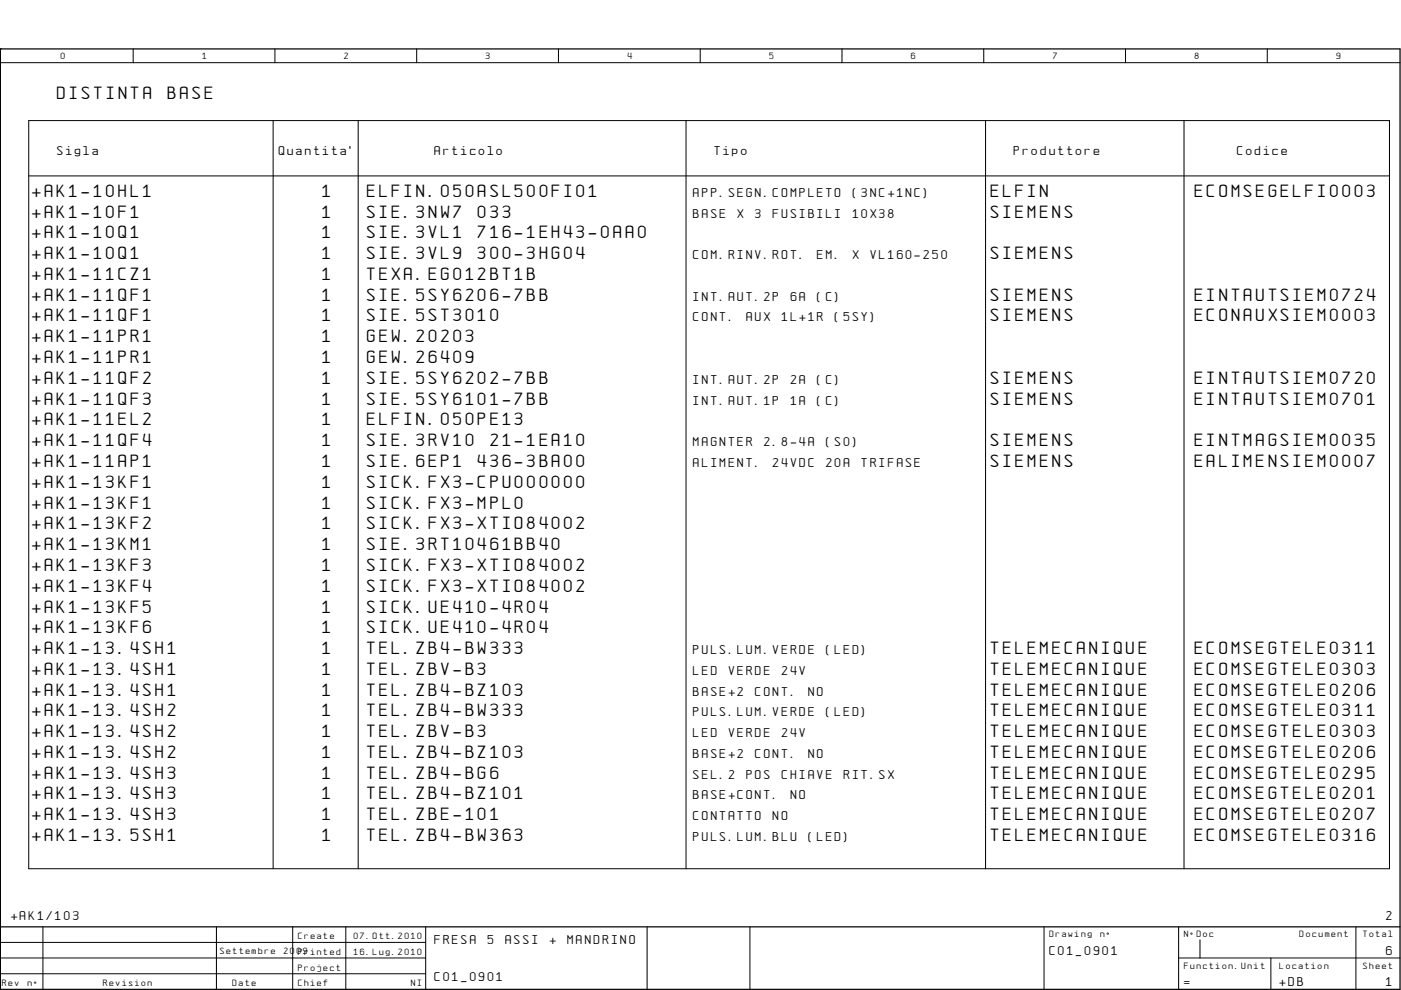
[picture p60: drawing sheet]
<svg xmlns="http://www.w3.org/2000/svg" width="297mm" height="210mm" viewBox="0 0 297 210" stroke-linecap="round" stroke-linejoin="round" font-family="sans-serif">
<defs><g id="words">
<g font-size="3">
<text x="12.1" y="21">DISTINTA</text>
<text x="35.6" y="21">BASE</text>
<text x="6.9" y="41.7">+AK1-10HL1</text>
<text x="68.4" y="41.7">1</text>
<text x="77.8" y="41.7">ELFIN.050ASL500FI01</text>
<text x="210.1" y="41.7">ELFIN</text>
<text x="253.3" y="41.7">ECOMSEGELFI0003</text>
<text x="6.9" y="46.1">+AK1-10F1</text>
<text x="68.4" y="46.1">1</text>
<text x="77.8" y="46.1">SIE.3NW7</text>
<text x="101.3" y="46.1">033</text>
<text x="210.1" y="46.1">SIEMENS</text>
<text x="6.9" y="50.5">+AK1-10Q1</text>
<text x="68.4" y="50.5">1</text>
<text x="77.8" y="50.5">SIE.3VL1</text>
<text x="101.3" y="50.5">716-1EH43-0AA0</text>
<text x="6.9" y="54.9">+AK1-10Q1</text>
<text x="6.9" y="59.4">+AK1-11CZ1</text>
<text x="68.4" y="54.9">1</text>
<text x="68.4" y="59.4">1</text>
<text x="77.8" y="54.9">SIE.3VL9</text>
<text x="77.8" y="59.4">TEXA.EG012BT1B</text>
<text x="101.3" y="54.9">300-3HG04</text>
<text x="210.1" y="54.9">SIEMENS</text>
<text x="6.9" y="63.8">+AK1-11QF1</text>
<text x="68.4" y="63.8">1</text>
<text x="77.8" y="63.8">SIE.5SY6206-7BB</text>
<text x="210.1" y="63.8">SIEMENS</text>
<text x="253.3" y="63.8">EINTAUTSIEM0724</text>
<text x="6.9" y="68.2">+AK1-11QF1</text>
<text x="68.4" y="68.2">1</text>
<text x="77.8" y="68.2">SIE.5ST3010</text>
<text x="210.1" y="68.2">SIEMENS</text>
<text x="253.3" y="68.2">ECONAUXSIEM0003</text>
<text x="6.9" y="72.6">+AK1-11PR1</text>
<text x="6.9" y="77">+AK1-11PR1</text>
<text x="68.4" y="72.6">1</text>
<text x="68.4" y="77">1</text>
<text x="77.8" y="72.6">GEW.20203</text>
<text x="77.8" y="77">GEW.26409</text>
<text x="6.9" y="81.4">+AK1-11QF2</text>
<text x="68.4" y="81.4">1</text>
<text x="77.8" y="81.4">SIE.5SY6202-7BB</text>
<text x="210.1" y="81.4">SIEMENS</text>
<text x="253.3" y="81.4">EINTAUTSIEM0720</text>
<text x="6.9" y="85.8">+AK1-11QF3</text>
<text x="68.4" y="85.8">1</text>
<text x="77.8" y="85.8">SIE.5SY6101-7BB</text>
<text x="210.1" y="85.8">SIEMENS</text>
<text x="253.3" y="85.8">EINTAUTSIEM0701</text>
<text x="6.9" y="90.2">+AK1-11EL2</text>
<text x="6.9" y="94.6">+AK1-11QF4</text>
<text x="68.4" y="90.2">1</text>
<text x="68.4" y="94.6">1</text>
<text x="77.8" y="90.2">ELFIN.050PE13</text>
<text x="77.8" y="94.6">SIE.3RV10</text>
<text x="104" y="94.6">21-1EA10</text>
<text x="210.1" y="94.6">SIEMENS</text>
<text x="253.3" y="94.6">EINTMAGSIEM0035</text>
<text x="6.9" y="99">+AK1-11AP1</text>
<text x="68.4" y="99">1</text>
<text x="77.8" y="99">SIE.6EP1</text>
<text x="101.3" y="99">436-3BA00</text>
<text x="210.1" y="99">SIEMENS</text>
<text x="253.3" y="99">EALIMENSIEM0007</text>
<text x="6.9" y="103.4">+AK1-13KF1</text>
<text x="6.9" y="107.8">+AK1-13KF1</text>
<text x="68.4" y="103.4">1</text>
<text x="68.4" y="107.8">1</text>
<text x="77.8" y="103.4">SICK.FX3-CPU000000</text>
<text x="77.8" y="107.8">SICK.FX3-MPL0</text>
<text x="6.9" y="112.2">+AK1-13KF2</text>
<text x="68.4" y="112.2">1</text>
<text x="77.8" y="112.2">SICK.FX3-XTIO84002</text>
<text x="6.9" y="116.6">+AK1-13KM1</text>
<text x="68.4" y="116.6">1</text>
<text x="77.8" y="116.6">SIE.3RT10461BB40</text>
<text x="6.9" y="121">+AK1-13KF3</text>
<text x="6.9" y="125.5">+AK1-13KF4</text>
<text x="68.4" y="121">1</text>
<text x="68.4" y="125.5">1</text>
<text x="77.8" y="121">SICK.FX3-XTIO84002</text>
<text x="77.8" y="125.5">SICK.FX3-XTIO84002</text>
<text x="6.9" y="129.9">+AK1-13KF5</text>
<text x="68.4" y="129.9">1</text>
<text x="77.8" y="129.9">SICK.UE410-4R04</text>
<text x="6.9" y="134.3">+AK1-13KF6</text>
<text x="68.4" y="134.3">1</text>
<text x="77.8" y="134.3">SICK.UE410-4R04</text>
<text x="6.9" y="138.7">+AK1-13.4SH1</text>
<text x="6.9" y="143.1">+AK1-13.4SH1</text>
<text x="68.4" y="138.7">1</text>
<text x="68.4" y="143.1">1</text>
<text x="77.8" y="138.7">TEL.ZB4-BW333</text>
<text x="77.8" y="143.1">TEL.ZBV-B3</text>
<text x="210.1" y="138.7">TELEMECANIQUE</text>
<text x="210.1" y="143.1">TELEMECANIQUE</text>
<text x="253.3" y="138.7">ECOMSEGTELE0311</text>
<text x="253.3" y="143.1">ECOMSEGTELE0303</text>
<text x="6.9" y="147.5">+AK1-13.4SH1</text>
<text x="68.4" y="147.5">1</text>
<text x="77.8" y="147.5">TEL.ZB4-BZ103</text>
<text x="210.1" y="147.5">TELEMECANIQUE</text>
<text x="253.3" y="147.5">ECOMSEGTELE0206</text>
<text x="6.9" y="151.9">+AK1-13.4SH2</text>
<text x="68.4" y="151.9">1</text>
<text x="77.8" y="151.9">TEL.ZB4-BW333</text>
<text x="210.1" y="151.9">TELEMECANIQUE</text>
<text x="253.3" y="151.9">ECOMSEGTELE0311</text>
<text x="6.9" y="156.3">+AK1-13.4SH2</text>
<text x="6.9" y="160.7">+AK1-13.4SH2</text>
<text x="68.4" y="156.3">1</text>
<text x="68.4" y="160.7">1</text>
<text x="77.8" y="156.3">TEL.ZBV-B3</text>
<text x="77.8" y="160.7">TEL.ZB4-BZ103</text>
<text x="210.1" y="156.3">TELEMECANIQUE</text>
<text x="210.1" y="160.7">TELEMECANIQUE</text>
<text x="253.3" y="156.3">ECOMSEGTELE0303</text>
<text x="253.3" y="160.7">ECOMSEGTELE0206</text>
<text x="6.9" y="165.1">+AK1-13.4SH3</text>
<text x="68.4" y="165.1">1</text>
<text x="77.8" y="165.1">TEL.ZB4-BG6</text>
<text x="210.1" y="165.1">TELEMECANIQUE</text>
<text x="253.3" y="165.1">ECOMSEGTELE0295</text>
<text x="6.9" y="169.5">+AK1-13.4SH3</text>
<text x="6.9" y="173.9">+AK1-13.4SH3</text>
<text x="68.4" y="169.5">1</text>
<text x="68.4" y="173.9">1</text>
<text x="77.8" y="169.5">TEL.ZB4-BZ101</text>
<text x="77.8" y="173.9">TEL.ZBE-101</text>
<text x="210.1" y="169.5">TELEMECANIQUE</text>
<text x="210.1" y="173.9">TELEMECANIQUE</text>
<text x="253.3" y="169.5">ECOMSEGTELE0201</text>
<text x="253.3" y="173.9">ECOMSEGTELE0207</text>
<text x="6.9" y="178.4">+AK1-13.5SH1</text>
<text x="68.4" y="178.4">1</text>
<text x="77.8" y="178.4">TEL.ZB4-BW363</text>
<text x="210.1" y="178.4">TELEMECANIQUE</text>
<text x="253.3" y="178.4">ECOMSEGTELE0316</text>
</g>
<g font-size="2.2">
<text x="12.1" y="32.8">Sigla</text>
<text x="59.1" y="32.8">Quantita'</text>
<text x="92.2" y="32.8">Articolo</text>
<text x="151.5" y="32.8">Tipo</text>
<text x="215" y="32.8">Produttore</text>
<text x="262.3" y="32.8">Codice</text>
<text x="147" y="41.7">APP.SEGN.COMPLETO</text>
<text x="180.8" y="41.7">(3NC+1NC)</text>
<text x="147" y="46.1">BASE</text>
<text x="156.4" y="46.1">X</text>
<text x="160.1" y="46.1">3</text>
<text x="163.9" y="46.1">FUSIBILI</text>
<text x="180.8" y="46.1">10X38</text>
<text x="147" y="54.9">COM.RINV.ROT.</text>
<text x="173.3" y="54.9">EM.</text>
<text x="180.8" y="54.9">X</text>
<text x="184.6" y="54.9">VL160-250</text>
<text x="147" y="63.8">INT.AUT.2P</text>
<text x="167.6" y="63.8">6A</text>
<text x="173.3" y="63.8">(C)</text>
<text x="147" y="68.2">CONT.</text>
<text x="158.2" y="68.2">AUX</text>
<text x="165.8" y="68.2">1L+1R</text>
<text x="177" y="68.2">(5SY)</text>
<text x="147" y="81.4">INT.AUT.2P</text>
<text x="167.6" y="81.4">2A</text>
<text x="173.3" y="81.4">(C)</text>
<text x="147" y="85.8">INT.AUT.1P</text>
<text x="167.6" y="85.8">1A</text>
<text x="173.3" y="85.8">(C)</text>
<text x="147" y="94.6">MAGNTER</text>
<text x="162" y="94.6">2.8-4A</text>
<text x="175.2" y="94.6">(S0)</text>
<text x="147" y="99">ALIMENT.</text>
<text x="163.9" y="99">24VDC</text>
<text x="175.2" y="99">20A</text>
<text x="182.7" y="99">TRIFASE</text>
<text x="147" y="138.7">PULS.LUM.VERDE</text>
<text x="147" y="143.1">LED</text>
<text x="154.5" y="143.1">VERDE</text>
<text x="165.8" y="143.1">24V</text>
<text x="175.2" y="138.7">(LED)</text>
<text x="147" y="147.5">BASE+2</text>
<text x="160.1" y="147.5">CONT.</text>
<text x="171.4" y="147.5">NO</text>
<text x="147" y="151.9">PULS.LUM.VERDE</text>
<text x="175.2" y="151.9">(LED)</text>
<text x="147" y="156.3">LED</text>
<text x="147" y="160.7">BASE+2</text>
<text x="154.5" y="156.3">VERDE</text>
<text x="160.1" y="160.7">CONT.</text>
<text x="165.8" y="156.3">24V</text>
<text x="171.4" y="160.7">NO</text>
<text x="147" y="165.1">SEL.2</text>
<text x="158.2" y="165.1">POS</text>
<text x="165.8" y="165.1">CHIAVE</text>
<text x="178.9" y="165.1">RIT.SX</text>
<text x="147" y="169.5">BASE+CONT.</text>
<text x="147" y="173.9">CONTATTO</text>
<text x="163.9" y="173.9">NO</text>
<text x="167.6" y="169.5">NO</text>
<text x="147" y="178.4">PULS.LUM.BLU</text>
<text x="171.4" y="178.4">(LED)</text>
<text x="2.4" y="195.1">+AK1/103</text>
<text x="293.9" y="195.1">2</text>
<text x="92.2" y="200.2">FRESA</text>
<text x="103.4" y="200.2">5</text>
<text x="107.1" y="200.2">ASSI</text>
<text x="116.5" y="200.2">+</text>
<text x="120.3" y="200.2">MANDRINO</text>
<text x="222.5" y="202.4">C01_0901</text>
<text x="293.9" y="202.4">6</text>
<text x="92.2" y="208">C01_0901</text>
<text x="251" y="209">=</text>
<text x="271.3" y="209">+DB</text>
<text x="293.9" y="209">1</text>
</g>
<g font-size="1.5">
<text x="12.9" y="12.6">0</text>
<text x="42.9" y="12.6">1</text>
<text x="73" y="12.6">2</text>
<text x="103" y="12.6">3</text>
<text x="133.1" y="12.6">4</text>
<text x="163.1" y="12.6">5</text>
<text x="193.2" y="12.6">6</text>
<text x="223.3" y="12.6">7</text>
<text x="253.3" y="12.6">8</text>
<text x="283.3" y="12.6">9</text>
<text x="46.7" y="202.4">Settembre</text>
<text x="60.2" y="202.4">2009</text>
<text x="63.2" y="199.1">Create</text>
<text x="63.2" y="202.4">Printed</text>
<text x="75" y="199.1">07.Ott.2010</text>
<text x="75" y="202.4">16.Lug.2010</text>
<text x="222.5" y="198.8">Drawing</text>
<text x="233.3" y="198.8">nø</text>
<text x="251" y="198.8">NøDoc</text>
<text x="275.5" y="198.8">Document</text>
<text x="289" y="198.8">Total</text>
<text x=".5" y="209">Rev</text>
<text x="5.9" y="209">nø</text>
<text x="21.9" y="209">Revision</text>
<text x="49.3" y="209">Date</text>
<text x="63.2" y="205.8">Project</text>
<text x="63.2" y="209">Chief</text>
<text x="87.2" y="209">NI</text>
<text x="251" y="205.4">Function.Unit</text>
<text x="271.3" y="205.4">Location</text>
<text x="289" y="205.4">Sheet</text>
</g>
</g></defs>
<path d="M.1 10.4h.1M.1 10.4h296.7v199.4h-296.7zM.1 196.5h296.7" fill="none" stroke="#000" stroke-width=".26"/>
<g fill="none" stroke="#000" stroke-width=".21">
<path d="M.1 13.3h296.7M28.2 10.4v2.9M58.3 10.4v2.9M88.3 10.4v2.9M118.4 10.4v2.9M148.5 10.4v2.9M178.5 10.4v2.9M208.6 10.4v2.9M238.6 10.4v2.9M268.7 10.4v2.9M6.1 25.6h288.5v158.6h-288.5zM6.1 37.3h288.5"/>
<path d="M57.9 25.6v158.6M75.9 25.6v158.6M145.5 25.6v158.6M209 25.6v158.6M251 25.6v158.6M.1 196.9v12.9M.1 199.8h90.2M9.1 196.5v13.3M45.9 196.5v13.3M62.1 196.5v13.3M73.3 196.5v13.3M90.3 196.5v13.3"/>
<path d="M137.2 196.5v13.3M159 196.5v13.3M221.4 196.5v13.3M249.9 196.5v13.3M254.4 199.3v3.8M287.5 196.5v13.3M.1 203.1h90.2M.1 206.5h90.2M249.9 203.1h46.9M269.4 203.1v6.7"/>
</g>
<use href="#words"/>
</svg>
